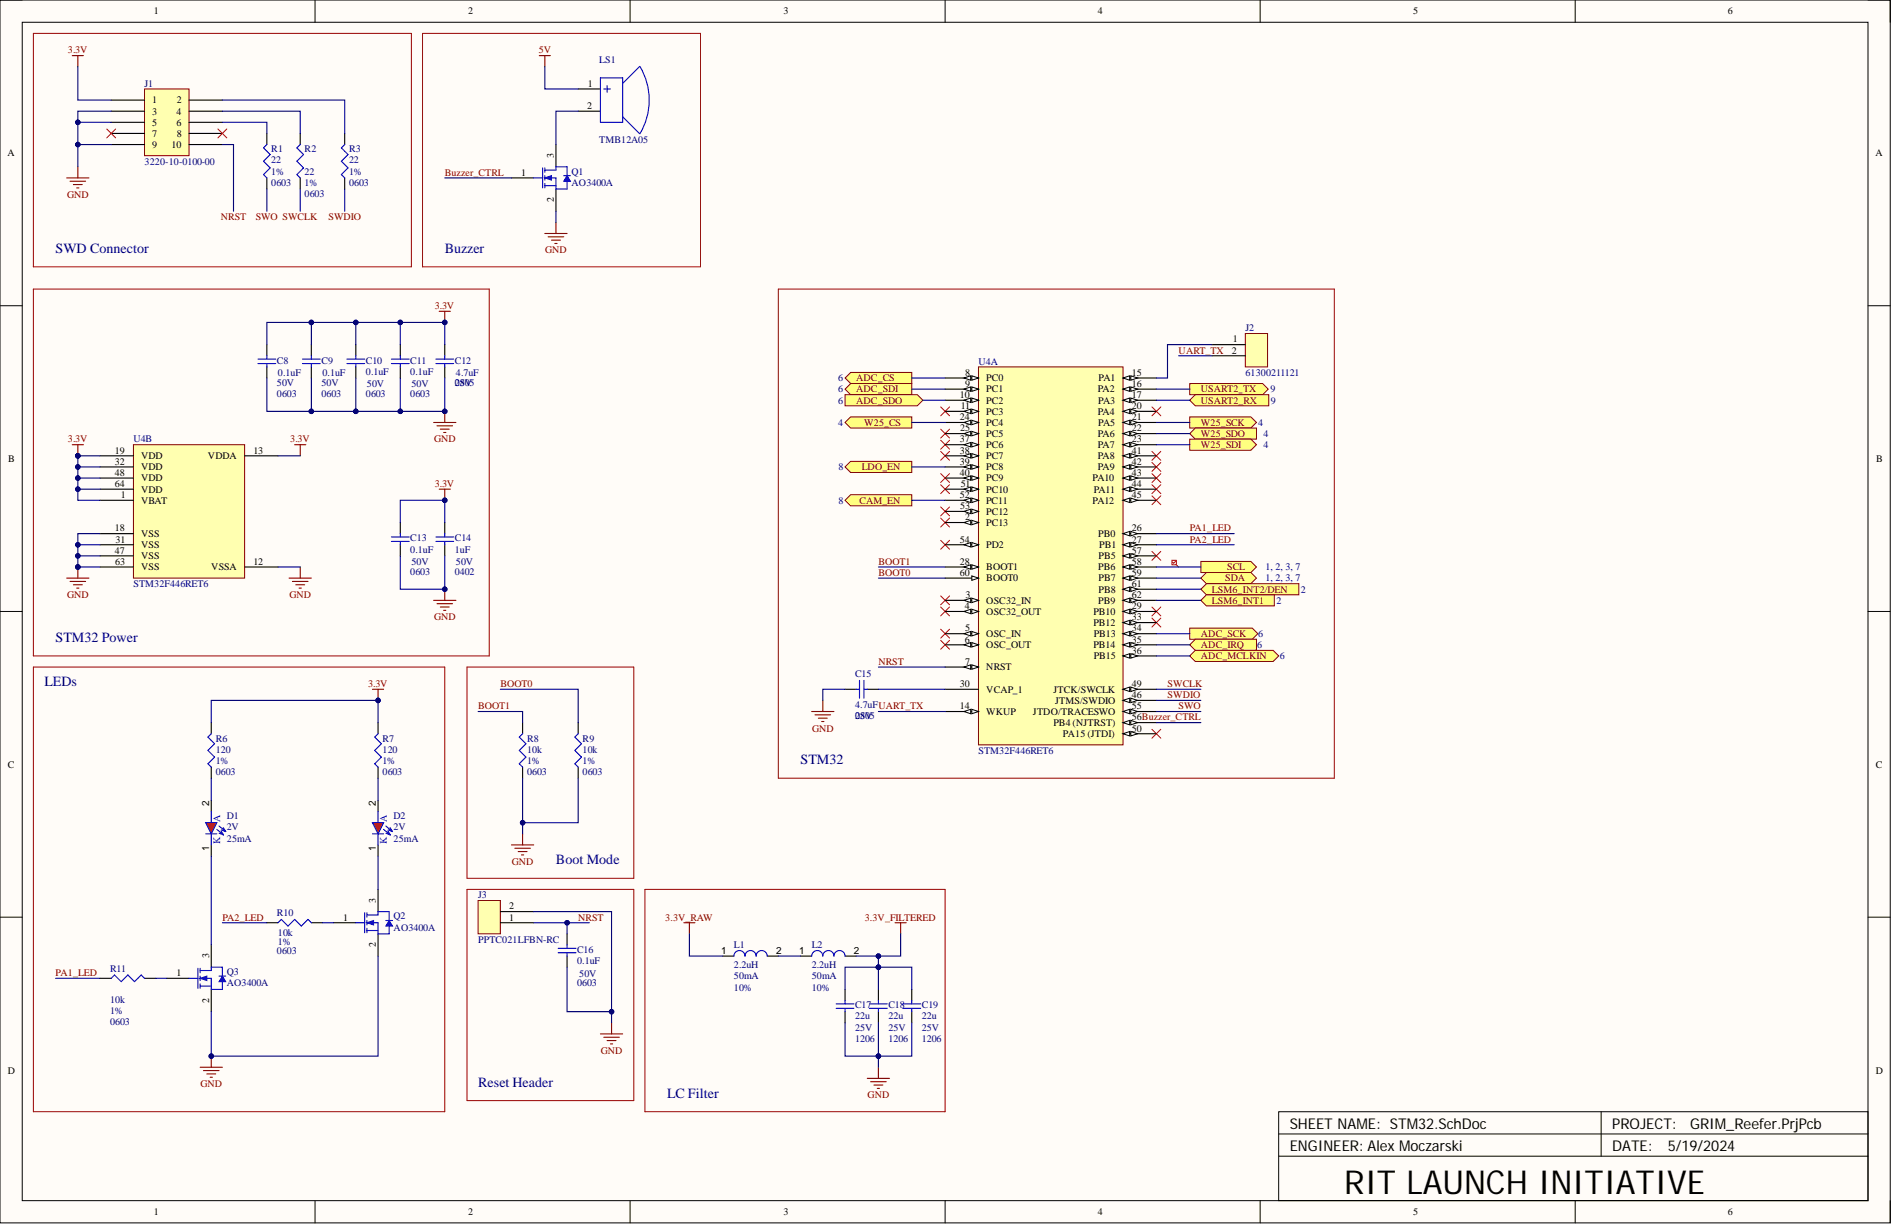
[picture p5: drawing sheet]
<svg xmlns="http://www.w3.org/2000/svg" width="431mm" height="279mm" viewBox="0 0 431 279" stroke-linecap="round" stroke-linejoin="round" font-family="sans-serif">
<defs><g id="words">
<text font-size="7.5" x="306.2" y="271.9">RIT LAUNCH INITIATIVE</text>
<g font-size="3.4">
<text x="293.8" y="257">SHEET NAME: STM32.SchDoc</text>
<text x="367.3" y="257">PROJECT:</text>
<text x="385" y="257">GRIM_Reefer.PrjPcb</text>
<text x="293.8" y="262.1">ENGINEER: Alex Moczarski</text>
<text x="367.3" y="262.1">DATE:</text>
<text x="379.9" y="262.1">5/19/2024</text>
</g>
<g font-size="3.2" fill="#000080">
<text x="12.7" y="57.6">SWD Connector</text>
<text x="101.3" y="57.6">Buzzer</text>
<text x="12.7" y="146.2">STM32 Power</text>
<text x="10.1" y="156.3">LEDs</text>
<text x="182.4" y="174">STM32</text>
<text x="126.6" y="196.8">Boot Mode</text>
<text x="108.9" y="247.4">Reset Header</text>
<text x="152" y="249.9">LC Filter</text>
</g>
<g font-size="2.3">
<text x="35" y="3.3">1</text>
<text x="106.6" y="3.3">2</text>
<text x="178.5" y="3.3">3</text>
<text x="250.1" y="3.3">4</text>
<text x="321.9" y="3.3">5</text>
<text x="393.6" y="3.3">6</text>
<text x="34.7" y="23.5">1</text>
<text x="40.3" y="23.5">2</text>
<text x="133.9" y="19.8">1</text>
<text x="34.7" y="26.1">3</text>
<text x="34.7" y="28.6">5</text>
<text x="40.2" y="26.1">4</text>
<text x="40.2" y="28.6">6</text>
<text x="133.7" y="24.8">2</text>
<text x="1.7" y="35.6">A</text>
<text x="34.7" y="31.1">7</text>
<text x="34.7" y="33.7">9</text>
<text x="39.1" y="33.7">10</text>
<text x="40.3" y="31.1">8</text>
<text x="126.1" y="36" transform="rotate(-90 126.1 36)">3</text>
<text x="427.2" y="35.6">A</text>
<text x="118.7" y="40">1</text>
<text x="126.1" y="46.1" transform="rotate(-90 126.1 46.1)">2</text>
<text x="280.8" y="78">1</text>
<text x="280.6" y="80.5">2</text>
<text x="219.9" y="85.6">8</text>
<text x="219.9" y="88.1">9</text>
<text x="224.7" y="86.8">PC0</text>
<text x="224.7" y="89.4">PC1</text>
<text x="250.1" y="89.4">PA2</text>
<text x="250.2" y="86.8">PA1</text>
<text x="257.8" y="85.6">15</text>
<text x="257.8" y="88.1">16</text>
<text x="218.7" y="90.6">10</text>
<text x="218.7" y="95.7">24</text>
<text x="218.8" y="93.2">11</text>
<text x="224.7" y="91.9">PC2</text>
<text x="224.7" y="94.4">PC3</text>
<text x="250.1" y="94.4">PA4</text>
<text x="250.2" y="91.9">PA3</text>
<text x="257.8" y="90.6">17</text>
<text x="257.8" y="93.2">20</text>
<text x="257.8" y="95.7">21</text>
<text x="218.7" y="100.8">37</text>
<text x="218.8" y="98.2">25</text>
<text x="224.7" y="97">PC4</text>
<text x="224.7" y="99.5">PC5</text>
<text x="250.1" y="99.5">PA6</text>
<text x="250.2" y="97">PA5</text>
<text x="257.8" y="98.2">22</text>
<text x="257.8" y="100.8">23</text>
<text x="1.9" y="105.2">B</text>
<text x="26.2" y="103.3">19</text>
<text x="26.2" y="105.8">32</text>
<text x="32.2" y="104.6">VDD</text>
<text x="32.2" y="107.1">VDD</text>
<text x="47.4" y="104.6">VDDA</text>
<text x="57.7" y="103.3">13</text>
<text x="218.7" y="103.3">38</text>
<text x="218.7" y="105.8">39</text>
<text x="224.7" y="102">PC6</text>
<text x="224.7" y="104.6">PC7</text>
<text x="224.7" y="107.1">PC8</text>
<text x="250.1" y="102">PA7</text>
<text x="250.1" y="104.6">PA8</text>
<text x="250.1" y="107.1">PA9</text>
<text x="257.8" y="103.3">41</text>
<text x="257.8" y="105.8">42</text>
<text x="427.4" y="105.2">B</text>
<text x="26.2" y="108.4">48</text>
<text x="26.2" y="110.9">64</text>
<text x="27.5" y="113.4">1</text>
<text x="32.2" y="109.6">VDD</text>
<text x="32.2" y="112.1">VDD</text>
<text x="218.7" y="108.4">40</text>
<text x="218.7" y="113.4">52</text>
<text x="218.8" y="110.9">51</text>
<text x="224.7" y="109.6">PC9</text>
<text x="224.7" y="112.1">PC10</text>
<text x="248.9" y="109.6">PA10</text>
<text x="249.2" y="112.1">PA11</text>
<text x="257.8" y="108.4">43</text>
<text x="257.8" y="110.9">44</text>
<text x="257.8" y="113.4">45</text>
<text x="32.2" y="114.7">VBAT</text>
<text x="218.8" y="115.9">53</text>
<text x="219.9" y="118.5">2</text>
<text x="224.7" y="119.7">PC13</text>
<text x="224.7" y="114.7">PC11</text>
<text x="224.7" y="117.2">PC12</text>
<text x="248.9" y="114.7">PA12</text>
<text x="26.2" y="121">18</text>
<text x="26.3" y="123.5">31</text>
<text x="32.2" y="124.8">VSS</text>
<text x="32.2" y="122.3">VSS</text>
<text x="218.7" y="123.5">54</text>
<text x="224.7" y="124.8">PD2</text>
<text x="250.2" y="122.3">PB0</text>
<text x="250.4" y="124.8">PB1</text>
<text x="257.8" y="121">26</text>
<text x="257.8" y="123.5">27</text>
<text x="26.2" y="126.1">47</text>
<text x="26.3" y="128.6">63</text>
<text x="32.2" y="127.3">VSS</text>
<text x="32.2" y="129.9">VSS</text>
<text x="48.1" y="129.9">VSSA</text>
<text x="57.7" y="128.6">12</text>
<text x="218.7" y="128.6">28</text>
<text x="218.7" y="131.1">60</text>
<text x="224.7" y="129.9">BOOT1</text>
<text x="250.2" y="129.9">PB6</text>
<text x="250.2" y="127.3">PB5</text>
<text x="257.8" y="126.1">57</text>
<text x="257.8" y="128.6">58</text>
<text x="257.8" y="131.1">59</text>
<text x="219.9" y="136.2">3</text>
<text x="224.7" y="137.5">OSC32_IN</text>
<text x="224.7" y="132.4">BOOT0</text>
<text x="250.2" y="137.5">PB9</text>
<text x="250.2" y="132.4">PB7</text>
<text x="250.2" y="134.9">PB8</text>
<text x="257.8" y="133.7">61</text>
<text x="257.8" y="136.2">62</text>
<text x="219.8" y="138.7">4</text>
<text x="219.9" y="143.8">5</text>
<text x="224.7" y="140">OSC32_OUT</text>
<text x="249.1" y="140">PB10</text>
<text x="249.1" y="142.5">PB12</text>
<text x="257.8" y="138.7">29</text>
<text x="257.8" y="141.3">33</text>
<text x="257.8" y="143.8">34</text>
<text x="219.8" y="146.3">6</text>
<text x="224.7" y="145.1">OSC_IN</text>
<text x="224.7" y="147.6">OSC_OUT</text>
<text x="249.1" y="147.6">PB14</text>
<text x="249.2" y="145.1">PB13</text>
<text x="257.8" y="146.3">35</text>
<text x="257.8" y="148.9">36</text>
<text x="219.9" y="151.4">7</text>
<text x="224.7" y="152.7">NRST</text>
<text x="249.2" y="150.1">PB15</text>
<text x="218.7" y="161.5">14</text>
<text x="218.7" y="156.5">30</text>
<text x="224.7" y="157.7">VCAP_1</text>
<text x="239.9" y="157.7">JTCK/SWCLK</text>
<text x="240.4" y="160.2">JTMS/SWDIO</text>
<text x="257.8" y="159">46</text>
<text x="257.8" y="156.5">49</text>
<text x="257.8" y="161.5">55</text>
<text x="224.7" y="162.8">WKUP</text>
<text x="235.3" y="162.8">JTDO/TRACESWO</text>
<text x="239.9" y="165.3">PB4 (NJTRST)</text>
<text x="242.1" y="167.8">PA15 (JTDI)</text>
<text x="257.8" y="166.6">50</text>
<text x="257.8" y="164">56Buzzer_CTRL</text>
<text x="1.8" y="174.8">C</text>
<text x="427.3" y="174.8">C</text>
<text x="47.6" y="183.5" transform="rotate(-90 47.6 183.5)">2</text>
<text x="85.6" y="183.5" transform="rotate(-90 85.6 183.5)">2</text>
<text x="47.6" y="193.7" transform="rotate(-90 47.6 193.7)">1</text>
<text x="85.6" y="193.7" transform="rotate(-90 85.6 193.7)">1</text>
<text x="78.2" y="209.6">1</text>
<text x="85.6" y="205.6" transform="rotate(-90 85.6 205.6)">3</text>
<text x="116" y="209.6">1</text>
<text x="116" y="207.1">2</text>
<text x="85.6" y="215.7" transform="rotate(-90 85.6 215.7)">2</text>
<text x="47.6" y="218.2" transform="rotate(-90 47.6 218.2)">3</text>
<text x="164.3" y="217.2">1</text>
<text x="176.8" y="217.2">2</text>
<text x="182" y="217.2">1</text>
<text x="194.5" y="217.2">2</text>
<text x="40.2" y="222.3">1</text>
<text x="47.6" y="228.3" transform="rotate(-90 47.6 228.3)">2</text>
<text x="1.8" y="244.5">D</text>
<text x="427.3" y="244.5">D</text>
<text x="35" y="276.7">1</text>
<text x="106.6" y="276.7">2</text>
<text x="178.5" y="276.7">3</text>
<text x="250.1" y="276.7">4</text>
<text x="321.9" y="276.7">5</text>
<text x="393.6" y="276.7">6</text>
</g>
<g font-size="2.3" fill="#800000">
<text x="15.5" y="12.2">3.3V</text>
<text x="122.8" y="12.2">5V</text>
<text x="101.3" y="40">Buzzer_CTRL</text>
<text x="15.3" y="45.1">GND</text>
<text x="50.3" y="50.1">NRST</text>
<text x="58.3" y="50.1">SWO SWCLK</text>
<text x="74.8" y="50.1">SWDIO</text>
<text x="124.2" y="57.7">GND</text>
<text x="99" y="70.4">3.3V</text>
<text x="268.5" y="80.5">UART_TX</text>
<text x="195" y="86.8">ADC_CS</text>
<text x="195" y="89.4">ADC_SDI</text>
<text x="273.6" y="89.4">USART2_TX</text>
<text x="195" y="91.9">ADC_SDO</text>
<text x="273.6" y="91.9">USART2_RX</text>
<text x="15.5" y="100.8">3.3V</text>
<text x="66.1" y="100.8">3.3V</text>
<text x="98.9" y="100.8">GND</text>
<text x="196.9" y="97">W25_CS</text>
<text x="273.6" y="97">W25_SCK</text>
<text x="273.6" y="99.5">W25_SDO</text>
<text x="196.3" y="107.1">LDO_EN</text>
<text x="273.6" y="102">W25_SDI</text>
<text x="99" y="110.9">3.3V</text>
<text x="195.8" y="114.7">CAM_EN</text>
<text x="271" y="121">PA1_LED</text>
<text x="271" y="123.5">PA2_LED</text>
<text x="200.1" y="128.6">BOOT1</text>
<text x="200.1" y="131.1">BOOT0</text>
<text x="279.5" y="129.9">SCL</text>
<text x="15.3" y="136.2">GND</text>
<text x="65.9" y="136.2">GND</text>
<text x="276.1" y="134.9">LSM6_INT2/DEN</text>
<text x="276.1" y="137.5">LSM6_INT1</text>
<text x="279.1" y="132.4">SDA</text>
<text x="98.9" y="141.3">GND</text>
<text x="273.6" y="145.1">ADC_SCK</text>
<text x="273.6" y="147.6">ADC_IRQ</text>
<text x="200.1" y="151.4">NRST</text>
<text x="273.6" y="150.1">ADC_MCLKIN</text>
<text x="83.8" y="156.5">3.3V</text>
<text x="108.9" y="161.5">BOOT1</text>
<text x="114" y="156.5">BOOT0</text>
<text x="266" y="156.5">SWCLK</text>
<text x="266" y="159">SWDIO</text>
<text x="268.5" y="161.5">SWO</text>
<text x="185" y="166.6">GND</text>
<text x="116.6" y="197">GND</text>
<text x="50.7" y="209.6">PA2_LED</text>
<text x="131.7" y="209.6">NRST</text>
<text x="151.6" y="209.6">3.3V_RAW</text>
<text x="197" y="209.6">3.3V_FILTERED</text>
<text x="12.7" y="222.3">PA1_LED</text>
<text x="136.9" y="240">GND</text>
<text x="45.7" y="247.6">GND</text>
<text x="197.6" y="250.1">GND</text>
</g>
<g font-size="2.3" fill="#000080">
<text x="136.5" y="14.4">LS1</text>
<text x="32.9" y="19.8">J1</text>
<text x="61.8" y="34.7">R1</text>
<text x="69.4" y="34.7">R2</text>
<text x="79.5" y="34.7">R3</text>
<text x="136.5" y="32.7">TMB12A05</text>
<text x="32.9" y="37.5">3220-10-0100-00</text>
<text x="61.8" y="37.2">22</text>
<text x="61.8" y="39.8">1%</text>
<text x="69.4" y="39.8">22</text>
<text x="79.5" y="37.2">22</text>
<text x="79.5" y="39.8">1%</text>
<text x="130.2" y="39.8">Q1</text>
<text x="61.8" y="42.3">0603</text>
<text x="69.4" y="42.3">1%</text>
<text x="69.4" y="44.8">0603</text>
<text x="79.5" y="42.3">0603</text>
<text x="130.2" y="42.3">AO3400A</text>
<text x="283.7" y="75.4">J2</text>
<text x="63.1" y="82.8">C8</text>
<text x="73.2" y="82.8">C9</text>
<text x="83.3" y="82.8">C10</text>
<text x="93.5" y="82.8">C11</text>
<text x="103.6" y="82.8">C12</text>
<text x="222.9" y="83">U4A</text>
<text x="63.1" y="87.8">50V</text>
<text x="63.3" y="85.6">0.1uF</text>
<text x="73.2" y="87.8">50V</text>
<text x="73.5" y="85.6">0.1uF</text>
<text x="83.3" y="85.3">0.1uF</text>
<text x="83.6" y="88.1">50V</text>
<text x="93.5" y="85.3">0.1uF</text>
<text x="93.7" y="88.1">50V</text>
<text x="103.6" y="87.8">25V</text>
<text x="103.6" y="87.8">0805</text>
<text x="103.8" y="85.6">4.7uF</text>
<text x="190.9" y="86.8">6</text>
<text x="190.9" y="89.4">6</text>
<text x="283.7" y="85.6">61300211121</text>
<text x="289.4" y="89.4">9</text>
<text x="63.1" y="90.4">0603</text>
<text x="73.2" y="90.4">0603</text>
<text x="83.3" y="90.4">0603</text>
<text x="93.5" y="90.4">0603</text>
<text x="190.9" y="91.9">6</text>
<text x="289.5" y="91.9">9</text>
<text x="30.4" y="100.8">U4B</text>
<text x="190.9" y="97">4</text>
<text x="286.6" y="97">4</text>
<text x="287.8" y="99.5">4</text>
<text x="191" y="107.1">8</text>
<text x="287.8" y="102">4</text>
<text x="191" y="114.7">8</text>
<text x="93.5" y="125.8">0.1uF</text>
<text x="93.5" y="123.3">C13</text>
<text x="103.6" y="125.8">1uF</text>
<text x="103.6" y="123.3">C14</text>
<text x="93.5" y="130.9">0603</text>
<text x="93.7" y="128.6">50V</text>
<text x="103.6" y="130.9">0402</text>
<text x="103.8" y="128.6">50V</text>
<text x="288.2" y="129.9">1, 2, 3, 7</text>
<text x="30.4" y="133.7">STM32F446RET6</text>
<text x="288.2" y="132.4">1, 2, 3, 7</text>
<text x="290.8" y="137.5">2</text>
<text x="296.3" y="134.9">2</text>
<text x="286.4" y="147.6">6</text>
<text x="286.6" y="145.1">6</text>
<text x="194.8" y="154.2">C15</text>
<text x="291.5" y="150.1">6</text>
<text x="194.8" y="161.3">4.7uFUART_TX</text>
<text x="194.8" y="163.8">25V</text>
<text x="194.8" y="163.8">0805</text>
<text x="49.1" y="171.4">120</text>
<text x="49.1" y="173.9">1%</text>
<text x="49.1" y="168.9">R6</text>
<text x="87.1" y="171.4">120</text>
<text x="87.1" y="173.9">1%</text>
<text x="87.1" y="168.9">R7</text>
<text x="120.1" y="171.4">10k</text>
<text x="120.1" y="173.9">1%</text>
<text x="120.1" y="168.9">R8</text>
<text x="132.7" y="171.4">10k</text>
<text x="132.7" y="173.9">1%</text>
<text x="132.7" y="168.9">R9</text>
<text x="222.9" y="171.6">STM32F446RET6</text>
<text x="49.1" y="176.4">0603</text>
<text x="87.1" y="176.4">0603</text>
<text x="120.1" y="176.4">0603</text>
<text x="132.7" y="176.4">0603</text>
<text x="51.7" y="189.1">2V</text>
<text x="51.7" y="191.6">25mA</text>
<text x="51.7" y="186.6">D1</text>
<text x="89.7" y="189.1">2V</text>
<text x="89.7" y="191.6">25mA</text>
<text x="89.7" y="186.6">D2</text>
<text x="63.1" y="208.6">R10</text>
<text x="89.7" y="209.4">Q2</text>
<text x="108.9" y="204.5">J3</text>
<text x="63.3" y="213.2">10k</text>
<text x="63.3" y="215.2">1%</text>
<text x="89.7" y="211.9">AO3400A</text>
<text x="108.9" y="214.7">PPTC021LFBN-RC</text>
<text x="167.2" y="215.9">L1</text>
<text x="184.9" y="215.9">L2</text>
<text x="25.1" y="221.3">R11</text>
<text x="63.1" y="217.2">0603</text>
<text x="131.5" y="219.5">0.1uF</text>
<text x="131.5" y="217">C16</text>
<text x="167.2" y="220.5">2.2uH</text>
<text x="184.9" y="220.5">2.2uH</text>
<text x="51.7" y="222">Q3</text>
<text x="51.7" y="224.5">AO3400A</text>
<text x="131.5" y="224.5">0603</text>
<text x="132" y="222.5">50V</text>
<text x="167.2" y="223">50mA</text>
<text x="167.2" y="225.6">10%</text>
<text x="184.9" y="223">50mA</text>
<text x="184.9" y="225.6">10%</text>
<text x="25.1" y="228.3">10k</text>
<text x="25.1" y="230.9">1%</text>
<text x="25.1" y="233.4">0603</text>
<text x="194.8" y="232.1">22u</text>
<text x="194.8" y="229.6">C17</text>
<text x="202.4" y="232.1">22u</text>
<text x="202.4" y="229.6">C18</text>
<text x="210" y="232.1">22u</text>
<text x="210" y="229.6">C19</text>
<text x="194.8" y="234.7">25V</text>
<text x="194.8" y="237.2">1206</text>
<text x="202.4" y="234.7">25V</text>
<text x="202.4" y="237.2">1206</text>
<text x="210" y="234.7">25V</text>
<text x="210" y="237.2">1206</text>
</g>
<g font-size="2.3" fill="#00f">
<text x="50.2" y="187.1" transform="rotate(-90 50.2 187.1)">A</text>
<text x="88.1" y="187.1" transform="rotate(-90 88.1 187.1)">A</text>
<text x="50.2" y="192.1" transform="rotate(-90 50.2 192.1)">K</text>
<text x="88.1" y="192.1" transform="rotate(-90 88.1 192.1)">K</text>
</g>
</g></defs>
<path d="M0 0h430.6v278.5h-430.6z" fill-rule="evenodd" fill="#fffcf8"/>
<path d="M0 0h430.6v278.5h-430.6z" fill="none" stroke="#000" stroke-width=".23"/>
<path d="M5.1 5.1h420.4v268.3h-420.4z" fill-rule="evenodd" fill="#fffcf8"/>
<g fill="none" stroke="#000" stroke-width=".23">
<path d="M0 0h5.1M5.1 5.1h420.4v268.3h-420.4zM71.8 0v5.1M143.5 0v5.1M215.3 0v5.1M287.1 0v5.1M358.8 0v5.1M425.5 0h5.1v5.1M0 69.6h5.1M425.5 69.6h5.1M0 139.2h5.1M425.5 139.2h5.1"/>
<path d="M0 208.9h5.1M425.5 208.9h5.1M291.3 253.2h134.2v20.2h-134.2zM291.3 258.2h134.2M364.7 253.2v10.1M71.8 273.4v5.1M143.5 273.4v5.1M215.3 273.4v5.1M287.1 273.4v5.1M291.3 263.3h134.2M358.8 273.4v5.1M430.6 273.4v5.1"/>
</g>
<path d="M32.9 20.3h10.2v15.1h-10.2z" fill-rule="evenodd" fill="#ffffb0"/>
<path d="M32.9 20.3h10.2v15.1h-10.2z" fill="none" stroke="#800000" stroke-width=".23"/>
<g fill="none" stroke="#000" stroke-width=".25">
<path d="M25.3 22.8h7.6M25.3 25.3h7.6M25.3 27.9h7.6M25.3 30.4h7.6M25.3 32.9h7.6M43.1 22.8h7.6M43.1 25.3h7.6M43.1 27.9h7.6M43.1 30.4h7.6M43.1 32.9h7.6M60.8 30.4v2.5M68.4 30.4v2.5"/>
<path d="M78.5 30.4v2.5M60.8 40.5v2.5M68.4 40.5v2.5M78.5 40.5v2.5M60.8 78.5v2.5M70.9 78.5v2.5M81.1 78.5v2.5M91.2 78.5v2.5M101.3 78.5v2.5M60.8 83.5v2.6M70.9 83.5v2.6M81.1 83.5v2.6"/>
<path d="M91.2 83.5v2.6M101.3 83.5v2.6"/>
</g>
<path d="M16.5 12.7h2.5M17.7 12.7v2.5M17.7 38v2.5M15.2 40.5h5.1M16 41.3h3.5M16.7 42h2M17.5 42.8h.5M98.8 96.2h5M99.5 97h3.6M100.3 97.7h2M101.1 98.5h.5M101.3 93.7v2.5" fill="none" stroke="#800000" stroke-width=".25"/>
<path d="M24.3 29.4l2 2M26.3 29.4l-2 2M49.6 29.4l2.1 2M51.7 29.4l-2.1 2" fill="none" stroke="#f00" stroke-width=".23"/>
<g fill="none" stroke="#00f" stroke-width=".25">
<path d="M60.8 32.9l-.8 .8 1.5 1.5-1.5 1.5 1.5 1.5-1.5 1.6 .8 .7M68.4 32.9l-.8 .8 1.5 1.5-1.5 1.5 1.5 1.5-1.5 1.6 .8 .7M78.5 32.9l-.7 .8 1.5 1.5-1.5 1.5 1.5 1.5-1.5 1.6 .7 .7M58.8 81.8h4M58.8 82.8h4M60.8 81v.8M60.8 82.8v.7M68.9 81.8h4M68.9 82.8h4M70.9 81v.8M70.9 82.8v.7M79 81.8h4.1"/>
<path d="M79 82.8h4.1M81.1 81v.8M81.1 82.8v.7M89.2 81.8h4M89.2 82.8h4M91.2 81v.8M91.2 82.8v.7M99.3 81.8h4M99.3 82.8h4M101.3 81v.8M101.3 82.8v.7"/>
</g>
<path d="M7.6 7.6h86.1v53.2h-86.1z" fill="none" stroke="#980000" stroke-width=".23"/>
<circle cx="101.3" cy="93.7" r=".51" fill="#000080"/>
<circle cx="101.3" cy="93.7" r=".51" fill="none" stroke="#000080" stroke-width=".23"/>
<path d="M100 70.9h2.6M101.3 70.9v2.5" fill="none" stroke="#800000" stroke-width=".25"/>
<circle cx="101.3" cy="73.4" r=".51" fill="#000080"/>
<circle cx="101.3" cy="73.4" r=".51" fill="none" stroke="#000080" stroke-width=".23"/>
<path d="M91.2 119v2.5M101.3 119v2.5M91.2 124v2.6M101.3 124v2.6" fill="none" stroke="#000" stroke-width=".25"/>
<path d="M89.2 122.3h4M89.2 123.3h4M91.2 121.5v.8M91.2 123.3v.7M99.3 122.3h4M99.3 123.3h4M101.3 121.5v.8M101.3 123.3v.7" fill="none" stroke="#00f" stroke-width=".25"/>
<path d="M100 111.4h2.6M101.3 111.4v2.5" fill="none" stroke="#800000" stroke-width=".25"/>
<circle cx="101.3" cy="113.9" r=".51" fill="#000080"/>
<circle cx="101.3" cy="113.9" r=".51" fill="none" stroke="#000080" stroke-width=".23"/>
<path d="M98.8 136.7h5M99.5 137.5h3.6M100.3 138.2h2M101.1 139h.5M101.3 134.2v2.5" fill="none" stroke="#800000" stroke-width=".25"/>
<circle cx="101.3" cy="134.2" r=".51" fill="#000080"/>
<circle cx="101.3" cy="134.2" r=".51" fill="none" stroke="#000080" stroke-width=".23"/>
<path d="M7.6 65.8h103.8v83.6h-103.8z" fill="none" stroke="#980000" stroke-width=".23"/>
<path d="M48.1 182.3v2.5M48.1 192.4v2.5" fill="none" stroke="#000" stroke-width=".25"/>
<path d="M46.9 187.3h2.5l-1.3 2.6z" fill="#f00"/>
<path d="M46.9 187.3h2.5l-1.3 2.6zM46.9 189.9h2.5M48.1 184.8v2.5M48.1 189.9v2.5M49.4 188.9l1.5 1.2M49.9 188.1l1.5 1.3M49.9 189.7l1 .4M50.4 189.2l.5 .9M50.4 189l1 .4M50.9 188.5l.5 .9" fill="none" stroke="#00f" stroke-width=".25"/>
<path d="M86.1 182.3v2.5M86.1 192.4v2.5" fill="none" stroke="#000" stroke-width=".25"/>
<path d="M84.9 187.3h2.5l-1.3 2.6z" fill="#f00"/>
<g fill="none" stroke="#00f" stroke-width=".25">
<path d="M48.1 167.1l-.7 .7 1.5 1.6-1.5 1.5 1.5 1.5-1.5 1.5 .7 .8M86.1 167.1l-.7 .7 1.5 1.6-1.5 1.5 1.5 1.5-1.5 1.5 .7 .8M84.9 187.3h2.5l-1.3 2.6zM84.9 189.9h2.5M86.1 184.8v2.5M86.1 189.9v2.5M87.4 188.9l1.5 1.2M87.9 188.1l1.5 1.3M87.9 189.7l1 .4M88.3 189.2l.6 .9M88.4 189l1 .4M88.9 188.5l.5 .9"/>
<path d="M63.3 210.1l.8-.7 1.5 1.5 1.5-1.5 1.5 1.5 1.6-1.5 .7 .7M81.1 210.1h2M83.1 207.8v4.6M83.6 210.1h2.5v2.5M83.6 208.3h2.5M83.6 211.9h2.5M83.6 207.8v1.1M83.6 209.6v1M83.6 211.4v1M25.3 222.8l.8-.8 1.5 1.5 1.5-1.5 1.5 1.5 1.6-1.5 .7 .8"/>
</g>
<path d="M48.1 164.6v2.5M48.1 174.7v2.5M86.1 164.6v2.5M86.1 174.7v2.5M60.8 210.1h2.5M70.9 210.1h2.6M76 210.1h5.1M86.1 202.5v5.1M86.1 212.6v5.1M22.8 222.8h2.5M32.9 222.8h2.6" fill="none" stroke="#000" stroke-width=".25"/>
<path d="M83.6 210.1l1.5-.5v1z" fill="#00f"/>
<path d="M83.6 210.1l1.5-.5v1z" fill="none" stroke="#00f" stroke-width=".23"/>
<path d="M86.1 208.3v-.7h2.6v2M88.7 210.9v1.7h-2.6" fill="none" stroke="#00f" stroke-width=".25"/>
<path d="M88.7 209.6l.7 1.3h-1.5z" fill="#00f"/>
<path d="M88.7 209.6l.7 1.3h-1.5z" fill="none" stroke="#00f" stroke-width=".23"/>
<path d="M87.9 209.6h1.5M43.1 222.8h2M45.1 220.5v4.6M45.6 221h2.5M45.6 222.8h2.5v2.5M45.6 224.5h2.5M45.6 220.5v1M45.6 222.3v1M45.6 224v1.1" fill="none" stroke="#00f" stroke-width=".25"/>
<path d="M48.1 215.2v5M38 222.8h5.1M48.1 225.3v5.1" fill="none" stroke="#000" stroke-width=".25"/>
<path d="M45.6 222.8l1.5-.5v1z" fill="#00f"/>
<path d="M45.6 222.8l1.5-.5v1z" fill="none" stroke="#00f" stroke-width=".23"/>
<path d="M48.1 221v-.8h2.6v2.1M50.7 223.5v1.8h-2.6" fill="none" stroke="#00f" stroke-width=".25"/>
<path d="M50.7 222.3l.7 1.2h-1.5z" fill="#00f"/>
<path d="M50.7 222.3l.7 1.2h-1.5z" fill="none" stroke="#00f" stroke-width=".23"/>
<path d="M49.9 222.3h1.5" fill="none" stroke="#00f" stroke-width=".25"/>
<path d="M45.6 243h5.1M46.4 243.8h3.5M47.1 244.5h2M47.9 245.3h.5M48.1 240.5v2.5" fill="none" stroke="#800000" stroke-width=".25"/>
<circle cx="48.1" cy="240.5" r=".51" fill="#000080"/>
<circle cx="48.1" cy="240.5" r=".51" fill="none" stroke="#000080" stroke-width=".23"/>
<path d="M84.9 157h2.5M86.1 157v2.5" fill="none" stroke="#800000" stroke-width=".25"/>
<circle cx="86.1" cy="159.5" r=".51" fill="#000080"/>
<circle cx="86.1" cy="159.5" r=".51" fill="none" stroke="#000080" stroke-width=".23"/>
<path d="M7.6 151.9h93.7v101.3h-93.7zM106.4 151.9h38v48.1h-38z" fill="none" stroke="#980000" stroke-width=".23"/>
<path d="M119 164.6v2.5M119 174.7v2.5M131.7 164.6v2.5M131.7 174.7v2.5" fill="none" stroke="#000" stroke-width=".25"/>
<path d="M119 167.1l-.7 .7 1.5 1.6-1.5 1.5 1.5 1.5-1.5 1.5 .7 .8M131.7 167.1l-.7 .7 1.5 1.6-1.5 1.5 1.5 1.5-1.5 1.5 .7 .8" fill="none" stroke="#00f" stroke-width=".25"/>
<path d="M116.5 192.4h5.1M117.3 193.2h3.5M118 193.9h2.1M118.8 194.7h.5M119 189.9v2.5" fill="none" stroke="#800000" stroke-width=".25"/>
<path d="M108.9 205.1h5.1v7.5h-5.1z" fill-rule="evenodd" fill="#ffffb0"/>
<path d="M108.9 205.1h5.1v7.5h-5.1z" fill="none" stroke="#800000" stroke-width=".23"/>
<path d="M114 210.1h7.6M114 207.6h7.6M129.2 212.6v2.6M129.2 217.7v2.5" fill="none" stroke="#000" stroke-width=".25"/>
<path d="M127.2 215.9h4M127.2 217h4M129.2 215.2v.7M129.2 217v.7" fill="none" stroke="#00f" stroke-width=".25"/>
<path d="M136.8 235.4h5M137.5 236.2h3.6M138.3 236.9h2M139.1 237.7h.5M139.3 232.9v2.5" fill="none" stroke="#800000" stroke-width=".25"/>
<path d="M106.4 202.5h38v48.1h-38z" fill="none" stroke="#980000" stroke-width=".23"/>
<path d="M283.7 76h5v7.5h-5z" fill-rule="evenodd" fill="#ffffb0"/>
<path d="M283.7 76h5v7.5h-5z" fill="none" stroke="#800000" stroke-width=".23"/>
<path d="M276.1 78.5h7.6M276.1 81h7.6M192.5 157h2.5M197.6 157h2.5" fill="none" stroke="#000" stroke-width=".25"/>
<path d="M214.3 138.2l2 2M214.3 135.7l2 2M216.3 138.2l-2 2M216.3 135.7l-2 2M214.3 145.8l2 2M214.3 143.3l2 2M216.3 145.8l-2 2M216.3 143.3l-2 2M262.4 166.1l2 2M264.4 166.1l-2 2" fill="none" stroke="#f00" stroke-width=".23"/>
<path d="M195 157h.8M195.8 154.9v4.1M196.8 154.9v4.1M196.8 157h.8" fill="none" stroke="#00f" stroke-width=".25"/>
<path d="M16.5 101.3h2.5M17.7 101.3v2.5M187.4 159.5v2.5M184.9 162h5.1M185.7 162.8h3.5M186.4 163.5h2M187.2 164.3h.5" fill="none" stroke="#800000" stroke-width=".25"/>
<circle cx="17.7" cy="103.8" r=".51" fill="#000080"/>
<circle cx="17.7" cy="103.8" r=".51" fill="none" stroke="#000080" stroke-width=".23"/>
<path d="M67.1 101.3h2.6M68.4 101.3v2.5M15.2 131.6h5.1M16 132.4h3.5M16.7 133.2h2M17.5 133.9h.5M17.7 129.1v2.5M65.9 131.6h5M66.6 132.4h3.6M67.4 133.2h2M68.1 133.9h.5M68.4 129.1v2.5" fill="none" stroke="#800000" stroke-width=".25"/>
<circle cx="17.7" cy="129.1" r=".51" fill="#000080"/>
<circle cx="17.7" cy="129.1" r=".51" fill="none" stroke="#000080" stroke-width=".23"/>
<path d="M126.6 32.9v5.1M131.7 25.3h5.1M131.7 20.3h5.1M116.5 40.5h5.1M126.6 43v5.1" fill="none" stroke="#000" stroke-width=".25"/>
<g fill="none" stroke="#00f" stroke-width=".25">
<path d="M136.8 17.7h5v10.2h-5zM138.3 19.5v1.5M145.6 15.2l-3.8 3.8M145.8 15.1a14.9 14.9 0 0 1 0 15.4M123.6 38.2v4.6M124.1 38.7h2.5M124.1 38.2v1M137.5 20.3h1.6M141.8 26.6l3.8 3.8M121.6 40.5h2M124.1 40.5h2.5v2.5M124.1 42.3h2.5"/>
<path d="M124.1 40v1M124.1 41.8v1"/>
</g>
<path d="M124.1 40.5l1.5-.5v1z" fill="#00f"/>
<path d="M124.1 40.5l1.5-.5v1z" fill="none" stroke="#00f" stroke-width=".23"/>
<path d="M126.6 38.7v-.7h2.6v2M129.2 41.3v1.7h-2.6" fill="none" stroke="#00f" stroke-width=".25"/>
<path d="M129.2 40l.7 1.3h-1.5z" fill="#00f"/>
<path d="M129.2 40l.7 1.3h-1.5z" fill="none" stroke="#00f" stroke-width=".23"/>
<path d="M128.4 40h1.5" fill="none" stroke="#00f" stroke-width=".25"/>
<path d="M122.8 12.7h2.6M124.1 12.7v2.5M124.1 53.2h5.1M124.9 53.9h3.5M125.6 54.7h2.1M126.4 55.4h.5M126.6 50.6v2.6" fill="none" stroke="#800000" stroke-width=".25"/>
<path d="M96.2 7.6h63.4v53.2h-63.4z" fill="none" stroke="#980000" stroke-width=".23"/>
<path d="M192.5 86.1l1.3-1.3h13.9v2.5h-13.9z" fill-rule="evenodd" fill="#ffff80"/>
<path d="M192.5 86.1l1.3-1.3h13.9v2.5h-13.9z" fill="none" stroke="#800000" stroke-width=".23"/>
<path d="M192.5 88.6l1.3-1.3h13.9v2.6h-13.9z" fill-rule="evenodd" fill="#ffff80"/>
<path d="M192.5 88.6l1.3-1.3h13.9v2.6h-13.9z" fill="none" stroke="#800000" stroke-width=".23"/>
<path d="M192.5 89.9h16.5l1.2 1.2-1.2 1.3h-16.5z" fill-rule="evenodd" fill="#ffff80"/>
<path d="M192.5 89.9h16.5l1.2 1.2-1.2 1.3h-16.5z" fill="none" stroke="#800000" stroke-width=".23"/>
<path d="M271 87.3h16.6l1.3 1.3-1.3 1.3h-16.6z" fill-rule="evenodd" fill="#ffff80"/>
<path d="M271 87.3h16.6l1.3 1.3-1.3 1.3h-16.6z" fill="none" stroke="#800000" stroke-width=".23"/>
<path d="M271 91.1l1.3-1.2h16.7v2.5h-16.7z" fill-rule="evenodd" fill="#ffff80"/>
<path d="M271 91.1l1.3-1.2h16.7v2.5h-16.7z" fill="none" stroke="#800000" stroke-width=".23"/>
<path d="M271 94.9h13.9l1.3 1.3-1.3 1.3h-13.9z" fill-rule="evenodd" fill="#ffff80"/>
<path d="M271 94.9h13.9l1.3 1.3-1.3 1.3h-13.9z" fill="none" stroke="#800000" stroke-width=".23"/>
<path d="M271 98.7l1.3-1.2h13.9v2.5h-13.9z" fill-rule="evenodd" fill="#ffff80"/>
<path d="M271 98.7l1.3-1.2h13.9v2.5h-13.9z" fill="none" stroke="#800000" stroke-width=".23"/>
<path d="M271 100h13.9l1.3 1.3-1.3 1.2h-13.9z" fill-rule="evenodd" fill="#ffff80"/>
<path d="M271 100h13.9l1.3 1.3-1.3 1.2h-13.9z" fill="none" stroke="#800000" stroke-width=".23"/>
<path d="M271 143h14.3l1.2 1.3-1.2 1.3h-14.3z" fill-rule="evenodd" fill="#ffff80"/>
<path d="M271 143h14.3l1.2 1.3-1.2 1.3h-14.3z" fill="none" stroke="#800000" stroke-width=".23"/>
<path d="M271 146.8l1.3-1.2h13.9v2.5h-13.9z" fill-rule="evenodd" fill="#ffff80"/>
<path d="M271 146.8l1.3-1.2h13.9v2.5h-13.9z" fill="none" stroke="#800000" stroke-width=".23"/>
<path d="M271 149.4l1.3-1.3h17.7l1.3 1.3-1.3 1.2h-17.7z" fill-rule="evenodd" fill="#ffff80"/>
<path d="M271 149.4l1.3-1.3h17.7l1.3 1.3-1.3 1.2h-17.7z" fill="none" stroke="#800000" stroke-width=".23"/>
<path d="M192.5 106.3l1.3-1.2h13.9v2.5h-13.9z" fill-rule="evenodd" fill="#ffff80"/>
<path d="M192.5 106.3l1.3-1.2h13.9v2.5h-13.9z" fill="none" stroke="#800000" stroke-width=".23"/>
<path d="M192.5 113.9l1.3-1.2h13.9v2.5h-13.9z" fill-rule="evenodd" fill="#ffff80"/>
<path d="M192.5 113.9l1.3-1.2h13.9v2.5h-13.9z" fill="none" stroke="#800000" stroke-width=".23"/>
<path d="M273.6 127.8h11.3l1.3 1.3-1.3 1.3h-11.3z" fill-rule="evenodd" fill="#ffff80"/>
<path d="M273.6 127.8h11.3l1.3 1.3-1.3 1.3h-11.3z" fill="none" stroke="#800000" stroke-width=".23"/>
<path d="M273.6 131.6l1.2-1.2h10.1l1.3 1.2-1.3 1.3h-10.1z" fill-rule="evenodd" fill="#ffff80"/>
<path d="M273.6 131.6l1.2-1.2h10.1l1.3 1.2-1.3 1.3h-10.1z" fill="none" stroke="#800000" stroke-width=".23"/>
<path d="M273.6 134.2l1.2-1.3h21.1v2.5h-21.1z" fill-rule="evenodd" fill="#ffff80"/>
<path d="M273.6 134.2l1.2-1.3h21.1v2.5h-21.1z" fill="none" stroke="#800000" stroke-width=".23"/>
<path d="M273.6 136.7l1.2-1.3h15.5v2.6h-15.5z" fill-rule="evenodd" fill="#ffff80"/>
<path d="M273.6 136.7l1.2-1.3h15.5v2.6h-15.5z" fill="none" stroke="#800000" stroke-width=".23"/>
<path d="M192.5 96.2l1.3-1.3h13.9v2.6h-13.9z" fill-rule="evenodd" fill="#ffff80"/>
<path d="M192.5 96.2l1.3-1.3h13.9v2.6h-13.9z" fill="none" stroke="#800000" stroke-width=".23"/>
<g fill="none" stroke="#f00" stroke-width=".23">
<path d="M214.3 92.7l2 2M214.3 97.7l2 2M216.3 92.7l-2 2M216.3 97.7l-2 2M262.4 92.7l2 2M264.4 92.7l-2 2M214.3 100.3l2 2M214.3 102.8l2 2M214.3 107.8l2 2.1M214.3 110.4l2 2M214.3 115.4l2 2.1M214.3 118l2 2"/>
<path d="M216.3 100.3l-2 2M216.3 102.8l-2 2M216.3 107.8l-2 2.1M216.3 110.4l-2 2M216.3 115.4l-2 2.1M216.3 118l-2 2M262.4 102.8l2 2M262.4 105.3l2 2M262.4 107.8l2 2.1M262.4 110.4l2 2M262.4 112.9l2 2M264.4 102.8l-2 2"/>
<path d="M264.4 105.3l-2 2M264.4 107.8l-2 2.1M264.4 110.4l-2 2M264.4 112.9l-2 2M214.3 123l2 2.1M216.3 123l-2 2.1M262.4 138.2l2 2M262.4 125.6l2 2M264.4 138.2l-2 2M264.4 125.6l-2 2M267 127.6h1v1h-1zM267.9 127.8l-.6 .5-.2-.3"/>
<path d="M268 128.6l.5 .5M262.4 140.8l2 2M264.4 140.8l-2 2"/>
</g>
<path d="M177.3 65.8h126.6v111.4h-126.6zM146.9 202.5h68.4v50.7h-68.4z" fill="none" stroke="#980000" stroke-width=".23"/>
<path d="M164.6 217.7h2.6M174.8 217.7h2.5M182.4 217.7h2.5M192.5 217.7h2.5M192.5 225.3v2.5M192.5 230.4v2.5M200.1 225.3v2.5M200.1 230.4v2.5M207.7 225.3v2.5M207.7 230.4v2.5" fill="none" stroke="#000" stroke-width=".25"/>
<g fill="none" stroke="#00f" stroke-width=".25">
<path d="M167.2 217.7a1.27 1.27 0 0 1 1.2-1.3 1.27 1.27 0 0 1 1.3 1.3 1.27 1.27 0 0 1 1.3-1.3 1.27 1.27 0 0 1 1.2 1.3 1.27 1.27 0 0 1 1.3-1.3 1.27 1.27 0 0 1 1.3 1.3M184.9 217.7a1.27 1.27 0 0 1 1.3-1.3 1.27 1.27 0 0 1 1.2 1.3 1.27 1.27 0 0 1 1.3-1.3 1.27 1.27 0 0 1 1.3 1.3 1.27 1.27 0 0 1 1.2-1.3 1.27 1.27 0 0 1 1.3 1.3M190.5 228.6h4M190.5 229.6h4M192.5 227.8v.8M192.5 229.6v.8M198.1 228.6h4M198.1 229.6h4M200.1 227.8v.8M200.1 229.6v.8M205.7 228.6h4M205.7 229.6h4"/>
<path d="M207.7 227.8v.8M207.7 229.6v.8"/>
</g>
<path d="M155.8 210.1h2.5M157 210.1v2.5M203.9 210.1h2.5M205.2 210.1v2.5M197.6 245.6h5M198.3 246.3h3.6M199.1 247.1h2M199.8 247.8h.6M200.1 243v2.6" fill="none" stroke="#800000" stroke-width=".25"/>
<path d="M222.9 83.5h32.9v86.1h-32.9z" fill-rule="evenodd" fill="#ffffb0"/>
<path d="M222.9 83.5h32.9v86.1h-32.9z" fill="none" stroke="#800000" stroke-width=".23"/>
<path d="M215.3 119h7.6" fill="none" stroke="#000" stroke-width=".25"/>
<path d="M221.4 118.5l1.5 .5-1.5 .5z" fill="#f8fcff"/>
<path d="M221.4 118.5l1.5 .5-1.5 .5z" fill="none" stroke="#000" stroke-width=".23"/>
<path d="M219.6 119l1.5-.5v1z" fill="#f8fcff"/>
<path d="M219.6 119l1.5-.5v1z" fill="none" stroke="#000" stroke-width=".23"/>
<path d="M215.3 136.7h7.6" fill="none" stroke="#000" stroke-width=".25"/>
<path d="M221.4 136.2l1.5 .5-1.5 .5z" fill="#f8fcff"/>
<path d="M221.4 136.2l1.5 .5-1.5 .5z" fill="none" stroke="#000" stroke-width=".23"/>
<path d="M219.6 136.7l1.5-.5v1z" fill="#f8fcff"/>
<path d="M219.6 136.7l1.5-.5v1z" fill="none" stroke="#000" stroke-width=".23"/>
<path d="M215.3 139.2h7.6" fill="none" stroke="#000" stroke-width=".25"/>
<path d="M221.4 138.7l1.5 .5-1.5 .5z" fill="#f8fcff"/>
<path d="M221.4 138.7l1.5 .5-1.5 .5z" fill="none" stroke="#000" stroke-width=".23"/>
<path d="M219.6 139.2l1.5-.5v1z" fill="#f8fcff"/>
<path d="M219.6 139.2l1.5-.5v1z" fill="none" stroke="#000" stroke-width=".23"/>
<path d="M215.3 144.3h7.6" fill="none" stroke="#000" stroke-width=".25"/>
<path d="M221.4 143.8l1.5 .5-1.5 .5z" fill="#f8fcff"/>
<path d="M221.4 143.8l1.5 .5-1.5 .5z" fill="none" stroke="#000" stroke-width=".23"/>
<path d="M219.6 144.3l1.5-.5v1z" fill="#f8fcff"/>
<path d="M219.6 144.3l1.5-.5v1z" fill="none" stroke="#000" stroke-width=".23"/>
<path d="M215.3 146.8h7.6" fill="none" stroke="#000" stroke-width=".25"/>
<path d="M221.4 146.3l1.5 .5-1.5 .5z" fill="#f8fcff"/>
<path d="M221.4 146.3l1.5 .5-1.5 .5z" fill="none" stroke="#000" stroke-width=".23"/>
<path d="M219.6 146.8l1.5-.5v1z" fill="#f8fcff"/>
<path d="M219.6 146.8l1.5-.5v1z" fill="none" stroke="#000" stroke-width=".23"/>
<path d="M215.3 151.9h7.6" fill="none" stroke="#000" stroke-width=".25"/>
<path d="M221.4 151.4l1.5 .5-1.5 .5z" fill="#f8fcff"/>
<path d="M221.4 151.4l1.5 .5-1.5 .5z" fill="none" stroke="#000" stroke-width=".23"/>
<path d="M219.6 151.9l1.5-.5v1z" fill="#f8fcff"/>
<path d="M219.6 151.9l1.5-.5v1z" fill="none" stroke="#000" stroke-width=".23"/>
<path d="M215.3 86.1h7.6" fill="none" stroke="#000" stroke-width=".25"/>
<path d="M221.4 85.6l1.5 .5-1.5 .5z" fill="#f8fcff"/>
<path d="M221.4 85.6l1.5 .5-1.5 .5z" fill="none" stroke="#000" stroke-width=".23"/>
<path d="M219.6 86.1l1.5-.5v1z" fill="#f8fcff"/>
<path d="M219.6 86.1l1.5-.5v1z" fill="none" stroke="#000" stroke-width=".23"/>
<path d="M215.3 88.6h7.6" fill="none" stroke="#000" stroke-width=".25"/>
<path d="M221.4 88.1l1.5 .5-1.5 .5z" fill="#f8fcff"/>
<path d="M221.4 88.1l1.5 .5-1.5 .5z" fill="none" stroke="#000" stroke-width=".23"/>
<path d="M219.6 88.6l1.5-.5v1z" fill="#f8fcff"/>
<path d="M219.6 88.6l1.5-.5v1z" fill="none" stroke="#000" stroke-width=".23"/>
<path d="M215.3 91.1h7.6" fill="none" stroke="#000" stroke-width=".25"/>
<path d="M221.4 90.6l1.5 .5-1.5 .5z" fill="#f8fcff"/>
<path d="M221.4 90.6l1.5 .5-1.5 .5z" fill="none" stroke="#000" stroke-width=".23"/>
<path d="M219.6 91.1l1.5-.5v1z" fill="#f8fcff"/>
<path d="M219.6 91.1l1.5-.5v1z" fill="none" stroke="#000" stroke-width=".23"/>
<path d="M215.3 93.7h7.6" fill="none" stroke="#000" stroke-width=".25"/>
<path d="M221.4 93.2l1.5 .5-1.5 .5z" fill="#f8fcff"/>
<path d="M221.4 93.2l1.5 .5-1.5 .5z" fill="none" stroke="#000" stroke-width=".23"/>
<path d="M219.6 93.7l1.5-.5v1z" fill="#f8fcff"/>
<path d="M219.6 93.7l1.5-.5v1z" fill="none" stroke="#000" stroke-width=".23"/>
<path d="M215.3 162h7.6" fill="none" stroke="#000" stroke-width=".25"/>
<path d="M221.4 161.5l1.5 .5-1.5 .5z" fill="#f8fcff"/>
<path d="M221.4 161.5l1.5 .5-1.5 .5z" fill="none" stroke="#000" stroke-width=".23"/>
<path d="M219.6 162l1.5-.5v1z" fill="#f8fcff"/>
<path d="M219.6 162l1.5-.5v1z" fill="none" stroke="#000" stroke-width=".23"/>
<path d="M255.8 86.1h7.6" fill="none" stroke="#000" stroke-width=".25"/>
<path d="M255.8 86.1l1.5-.5v1z" fill="#f8fcff"/>
<path d="M255.8 86.1l1.5-.5v1z" fill="none" stroke="#000" stroke-width=".23"/>
<path d="M257.6 85.6l1.5 .5-1.5 .5z" fill="#f8fcff"/>
<path d="M257.6 85.6l1.5 .5-1.5 .5z" fill="none" stroke="#000" stroke-width=".23"/>
<path d="M255.8 88.6h7.6" fill="none" stroke="#000" stroke-width=".25"/>
<path d="M255.8 88.6l1.5-.5v1z" fill="#f8fcff"/>
<path d="M255.8 88.6l1.5-.5v1z" fill="none" stroke="#000" stroke-width=".23"/>
<path d="M257.6 88.1l1.5 .5-1.5 .5z" fill="#f8fcff"/>
<path d="M257.6 88.1l1.5 .5-1.5 .5z" fill="none" stroke="#000" stroke-width=".23"/>
<path d="M255.8 91.1h7.6" fill="none" stroke="#000" stroke-width=".25"/>
<path d="M255.8 91.1l1.5-.5v1z" fill="#f8fcff"/>
<path d="M255.8 91.1l1.5-.5v1z" fill="none" stroke="#000" stroke-width=".23"/>
<path d="M257.6 90.6l1.5 .5-1.5 .5z" fill="#f8fcff"/>
<path d="M257.6 90.6l1.5 .5-1.5 .5z" fill="none" stroke="#000" stroke-width=".23"/>
<path d="M255.8 93.7h7.6" fill="none" stroke="#000" stroke-width=".25"/>
<path d="M255.8 93.7l1.5-.5v1z" fill="#f8fcff"/>
<path d="M255.8 93.7l1.5-.5v1z" fill="none" stroke="#000" stroke-width=".23"/>
<path d="M257.6 93.2l1.5 .5-1.5 .5z" fill="#f8fcff"/>
<path d="M257.6 93.2l1.5 .5-1.5 .5z" fill="none" stroke="#000" stroke-width=".23"/>
<path d="M255.8 96.2h7.6" fill="none" stroke="#000" stroke-width=".25"/>
<path d="M255.8 96.2l1.5-.5v1z" fill="#f8fcff"/>
<path d="M255.8 96.2l1.5-.5v1z" fill="none" stroke="#000" stroke-width=".23"/>
<path d="M257.6 95.7l1.5 .5-1.5 .5z" fill="#f8fcff"/>
<path d="M257.6 95.7l1.5 .5-1.5 .5z" fill="none" stroke="#000" stroke-width=".23"/>
<path d="M255.8 98.7h7.6" fill="none" stroke="#000" stroke-width=".25"/>
<path d="M255.8 98.7l1.5-.5v1z" fill="#f8fcff"/>
<path d="M255.8 98.7l1.5-.5v1z" fill="none" stroke="#000" stroke-width=".23"/>
<path d="M257.6 98.2l1.5 .5-1.5 .5z" fill="#f8fcff"/>
<path d="M257.6 98.2l1.5 .5-1.5 .5z" fill="none" stroke="#000" stroke-width=".23"/>
<path d="M255.8 101.3h7.6" fill="none" stroke="#000" stroke-width=".25"/>
<path d="M255.8 101.3l1.5-.5v1z" fill="#f8fcff"/>
<path d="M255.8 101.3l1.5-.5v1z" fill="none" stroke="#000" stroke-width=".23"/>
<path d="M257.6 100.8l1.5 .5-1.5 .5z" fill="#f8fcff"/>
<path d="M257.6 100.8l1.5 .5-1.5 .5z" fill="none" stroke="#000" stroke-width=".23"/>
<path d="M215.3 96.2h7.6" fill="none" stroke="#000" stroke-width=".25"/>
<path d="M221.4 95.7l1.5 .5-1.5 .5z" fill="#f8fcff"/>
<path d="M221.4 95.7l1.5 .5-1.5 .5z" fill="none" stroke="#000" stroke-width=".23"/>
<path d="M219.6 96.2l1.5-.5v1z" fill="#f8fcff"/>
<path d="M219.6 96.2l1.5-.5v1z" fill="none" stroke="#000" stroke-width=".23"/>
<path d="M215.3 98.7h7.6" fill="none" stroke="#000" stroke-width=".25"/>
<path d="M221.4 98.2l1.5 .5-1.5 .5z" fill="#f8fcff"/>
<path d="M221.4 98.2l1.5 .5-1.5 .5z" fill="none" stroke="#000" stroke-width=".23"/>
<path d="M219.6 98.7l1.5-.5v1z" fill="#f8fcff"/>
<path d="M219.6 98.7l1.5-.5v1z" fill="none" stroke="#000" stroke-width=".23"/>
<path d="M255.8 121.5h7.6" fill="none" stroke="#000" stroke-width=".25"/>
<path d="M255.8 121.5l1.5-.5v1z" fill="#f8fcff"/>
<path d="M255.8 121.5l1.5-.5v1z" fill="none" stroke="#000" stroke-width=".23"/>
<path d="M257.6 121l1.5 .5-1.5 .5z" fill="#f8fcff"/>
<path d="M257.6 121l1.5 .5-1.5 .5z" fill="none" stroke="#000" stroke-width=".23"/>
<path d="M255.8 124h7.6" fill="none" stroke="#000" stroke-width=".25"/>
<path d="M255.8 124l1.5-.5v1.1z" fill="#f8fcff"/>
<path d="M255.8 124l1.5-.5v1.1z" fill="none" stroke="#000" stroke-width=".23"/>
<path d="M257.6 123.5l1.5 .5-1.5 .6z" fill="#f8fcff"/>
<path d="M257.6 123.5l1.5 .5-1.5 .6z" fill="none" stroke="#000" stroke-width=".23"/>
<path d="M215.3 129.1h7.6" fill="none" stroke="#000" stroke-width=".25"/>
<path d="M221.4 128.6l1.5 .5-1.5 .5z" fill="#f8fcff"/>
<path d="M221.4 128.6l1.5 .5-1.5 .5z" fill="none" stroke="#000" stroke-width=".23"/>
<path d="M219.6 129.1l1.5-.5v1z" fill="#f8fcff"/>
<path d="M219.6 129.1l1.5-.5v1z" fill="none" stroke="#000" stroke-width=".23"/>
<path d="M255.8 139.2h7.6" fill="none" stroke="#000" stroke-width=".25"/>
<path d="M255.8 139.2l1.5-.5v1z" fill="#f8fcff"/>
<path d="M255.8 139.2l1.5-.5v1z" fill="none" stroke="#000" stroke-width=".23"/>
<path d="M257.6 138.7l1.5 .5-1.5 .5z" fill="#f8fcff"/>
<path d="M257.6 138.7l1.5 .5-1.5 .5z" fill="none" stroke="#000" stroke-width=".23"/>
<path d="M215.3 157h7.6M255.8 141.8h7.6" fill="none" stroke="#000" stroke-width=".25"/>
<path d="M255.8 141.8l1.5-.5v1z" fill="#f8fcff"/>
<path d="M255.8 141.8l1.5-.5v1z" fill="none" stroke="#000" stroke-width=".23"/>
<path d="M257.6 141.3l1.5 .5-1.5 .5z" fill="#f8fcff"/>
<path d="M257.6 141.3l1.5 .5-1.5 .5z" fill="none" stroke="#000" stroke-width=".23"/>
<path d="M255.8 144.3h7.6" fill="none" stroke="#000" stroke-width=".25"/>
<path d="M255.8 144.3l1.5-.5v1z" fill="#f8fcff"/>
<path d="M255.8 144.3l1.5-.5v1z" fill="none" stroke="#000" stroke-width=".23"/>
<path d="M257.6 143.8l1.5 .5-1.5 .5z" fill="#f8fcff"/>
<path d="M257.6 143.8l1.5 .5-1.5 .5z" fill="none" stroke="#000" stroke-width=".23"/>
<path d="M255.8 146.8h7.6" fill="none" stroke="#000" stroke-width=".25"/>
<path d="M255.8 146.8l1.5-.5v1z" fill="#f8fcff"/>
<path d="M255.8 146.8l1.5-.5v1z" fill="none" stroke="#000" stroke-width=".23"/>
<path d="M257.6 146.3l1.5 .5-1.5 .5z" fill="#f8fcff"/>
<path d="M257.6 146.3l1.5 .5-1.5 .5z" fill="none" stroke="#000" stroke-width=".23"/>
<path d="M255.8 149.4h7.6" fill="none" stroke="#000" stroke-width=".25"/>
<path d="M255.8 149.4l1.5-.5v1z" fill="#f8fcff"/>
<path d="M255.8 149.4l1.5-.5v1z" fill="none" stroke="#000" stroke-width=".23"/>
<path d="M257.6 148.9l1.5 .5-1.5 .5z" fill="#f8fcff"/>
<path d="M257.6 148.9l1.5 .5-1.5 .5z" fill="none" stroke="#000" stroke-width=".23"/>
<path d="M215.3 101.3h7.6" fill="none" stroke="#000" stroke-width=".25"/>
<path d="M221.4 100.8l1.5 .5-1.5 .5z" fill="#f8fcff"/>
<path d="M221.4 100.8l1.5 .5-1.5 .5z" fill="none" stroke="#000" stroke-width=".23"/>
<path d="M219.6 101.3l1.5-.5v1z" fill="#f8fcff"/>
<path d="M219.6 101.3l1.5-.5v1z" fill="none" stroke="#000" stroke-width=".23"/>
<path d="M215.3 103.8h7.6" fill="none" stroke="#000" stroke-width=".25"/>
<path d="M221.4 103.3l1.5 .5-1.5 .5z" fill="#f8fcff"/>
<path d="M221.4 103.3l1.5 .5-1.5 .5z" fill="none" stroke="#000" stroke-width=".23"/>
<path d="M219.6 103.8l1.5-.5v1z" fill="#f8fcff"/>
<path d="M219.6 103.8l1.5-.5v1z" fill="none" stroke="#000" stroke-width=".23"/>
<path d="M215.3 106.3h7.6" fill="none" stroke="#000" stroke-width=".25"/>
<path d="M221.4 105.8l1.5 .5-1.5 .5z" fill="#f8fcff"/>
<path d="M221.4 105.8l1.5 .5-1.5 .5z" fill="none" stroke="#000" stroke-width=".23"/>
<path d="M219.6 106.3l1.5-.5v1z" fill="#f8fcff"/>
<path d="M219.6 106.3l1.5-.5v1z" fill="none" stroke="#000" stroke-width=".23"/>
<path d="M215.3 108.9h7.6" fill="none" stroke="#000" stroke-width=".25"/>
<path d="M221.4 108.4l1.5 .5-1.5 .5z" fill="#f8fcff"/>
<path d="M221.4 108.4l1.5 .5-1.5 .5z" fill="none" stroke="#000" stroke-width=".23"/>
<path d="M219.6 108.9l1.5-.5v1z" fill="#f8fcff"/>
<path d="M219.6 108.9l1.5-.5v1z" fill="none" stroke="#000" stroke-width=".23"/>
<path d="M255.8 103.8h7.6" fill="none" stroke="#000" stroke-width=".25"/>
<path d="M255.8 103.8l1.5-.5v1z" fill="#f8fcff"/>
<path d="M255.8 103.8l1.5-.5v1z" fill="none" stroke="#000" stroke-width=".23"/>
<path d="M257.6 103.3l1.5 .5-1.5 .5z" fill="#f8fcff"/>
<path d="M257.6 103.3l1.5 .5-1.5 .5z" fill="none" stroke="#000" stroke-width=".23"/>
<path d="M255.8 106.3h7.6" fill="none" stroke="#000" stroke-width=".25"/>
<path d="M255.8 106.3l1.5-.5v1z" fill="#f8fcff"/>
<path d="M255.8 106.3l1.5-.5v1z" fill="none" stroke="#000" stroke-width=".23"/>
<path d="M257.6 105.8l1.5 .5-1.5 .5z" fill="#f8fcff"/>
<path d="M257.6 105.8l1.5 .5-1.5 .5z" fill="none" stroke="#000" stroke-width=".23"/>
<path d="M255.8 108.9h7.6" fill="none" stroke="#000" stroke-width=".25"/>
<path d="M255.8 108.9l1.5-.5v1z" fill="#f8fcff"/>
<path d="M255.8 108.9l1.5-.5v1z" fill="none" stroke="#000" stroke-width=".23"/>
<path d="M257.6 108.4l1.5 .5-1.5 .5z" fill="#f8fcff"/>
<path d="M257.6 108.4l1.5 .5-1.5 .5z" fill="none" stroke="#000" stroke-width=".23"/>
<path d="M255.8 111.4h7.6" fill="none" stroke="#000" stroke-width=".25"/>
<path d="M255.8 111.4l1.5-.5v1z" fill="#f8fcff"/>
<path d="M255.8 111.4l1.5-.5v1z" fill="none" stroke="#000" stroke-width=".23"/>
<path d="M257.6 110.9l1.5 .5-1.5 .5z" fill="#f8fcff"/>
<path d="M257.6 110.9l1.5 .5-1.5 .5z" fill="none" stroke="#000" stroke-width=".23"/>
<path d="M255.8 113.9h7.6" fill="none" stroke="#000" stroke-width=".25"/>
<path d="M255.8 113.9l1.5-.5v1z" fill="#f8fcff"/>
<path d="M255.8 113.9l1.5-.5v1z" fill="none" stroke="#000" stroke-width=".23"/>
<path d="M257.6 113.4l1.5 .5-1.5 .5z" fill="#f8fcff"/>
<path d="M257.6 113.4l1.5 .5-1.5 .5z" fill="none" stroke="#000" stroke-width=".23"/>
<path d="M255.8 159.5h7.6" fill="none" stroke="#000" stroke-width=".25"/>
<path d="M255.8 159.5l1.5-.5v1z" fill="#f8fcff"/>
<path d="M255.8 159.5l1.5-.5v1z" fill="none" stroke="#000" stroke-width=".23"/>
<path d="M257.6 159l1.5 .5-1.5 .5z" fill="#f8fcff"/>
<path d="M257.6 159l1.5 .5-1.5 .5z" fill="none" stroke="#000" stroke-width=".23"/>
<path d="M255.8 157h7.6" fill="none" stroke="#000" stroke-width=".25"/>
<path d="M255.8 157l1.5-.5v1z" fill="#f8fcff"/>
<path d="M255.8 157l1.5-.5v1z" fill="none" stroke="#000" stroke-width=".23"/>
<path d="M257.6 156.5l1.5 .5-1.5 .5z" fill="#f8fcff"/>
<path d="M257.6 156.5l1.5 .5-1.5 .5z" fill="none" stroke="#000" stroke-width=".23"/>
<path d="M255.8 167.1h7.6" fill="none" stroke="#000" stroke-width=".25"/>
<path d="M255.8 167.1l1.5-.5v1z" fill="#f8fcff"/>
<path d="M255.8 167.1l1.5-.5v1z" fill="none" stroke="#000" stroke-width=".23"/>
<path d="M257.6 166.6l1.5 .5-1.5 .5z" fill="#f8fcff"/>
<path d="M257.6 166.6l1.5 .5-1.5 .5z" fill="none" stroke="#000" stroke-width=".23"/>
<path d="M215.3 111.4h7.6" fill="none" stroke="#000" stroke-width=".25"/>
<path d="M221.4 110.9l1.5 .5-1.5 .5z" fill="#f8fcff"/>
<path d="M221.4 110.9l1.5 .5-1.5 .5z" fill="none" stroke="#000" stroke-width=".23"/>
<path d="M219.6 111.4l1.5-.5v1z" fill="#f8fcff"/>
<path d="M219.6 111.4l1.5-.5v1z" fill="none" stroke="#000" stroke-width=".23"/>
<path d="M215.3 113.9h7.6" fill="none" stroke="#000" stroke-width=".25"/>
<path d="M221.4 113.4l1.5 .5-1.5 .5z" fill="#f8fcff"/>
<path d="M221.4 113.4l1.5 .5-1.5 .5z" fill="none" stroke="#000" stroke-width=".23"/>
<path d="M219.6 113.9l1.5-.5v1z" fill="#f8fcff"/>
<path d="M219.6 113.9l1.5-.5v1z" fill="none" stroke="#000" stroke-width=".23"/>
<path d="M215.3 116.5h7.6" fill="none" stroke="#000" stroke-width=".25"/>
<path d="M221.4 115.9l1.5 .6-1.5 .5z" fill="#f8fcff"/>
<path d="M221.4 115.9l1.5 .6-1.5 .5z" fill="none" stroke="#000" stroke-width=".23"/>
<path d="M219.6 116.5l1.5-.6v1.1z" fill="#f8fcff"/>
<path d="M219.6 116.5l1.5-.6v1.1z" fill="none" stroke="#000" stroke-width=".23"/>
<path d="M215.3 124h7.6" fill="none" stroke="#000" stroke-width=".25"/>
<path d="M221.4 123.5l1.5 .5-1.5 .6z" fill="#f8fcff"/>
<path d="M221.4 123.5l1.5 .5-1.5 .6z" fill="none" stroke="#000" stroke-width=".23"/>
<path d="M219.6 124l1.5-.5v1.1z" fill="#f8fcff"/>
<path d="M219.6 124l1.5-.5v1.1z" fill="none" stroke="#000" stroke-width=".23"/>
<path d="M255.8 162h7.6" fill="none" stroke="#000" stroke-width=".25"/>
<path d="M255.8 162l1.5-.5v1z" fill="#f8fcff"/>
<path d="M255.8 162l1.5-.5v1z" fill="none" stroke="#000" stroke-width=".23"/>
<path d="M257.6 161.5l1.5 .5-1.5 .5z" fill="#f8fcff"/>
<path d="M257.6 161.5l1.5 .5-1.5 .5z" fill="none" stroke="#000" stroke-width=".23"/>
<path d="M255.8 164.6h7.6" fill="none" stroke="#000" stroke-width=".25"/>
<path d="M255.8 164.6l1.5-.6v1.1z" fill="#f8fcff"/>
<path d="M255.8 164.6l1.5-.6v1.1z" fill="none" stroke="#000" stroke-width=".23"/>
<path d="M257.6 164l1.5 .6-1.5 .5z" fill="#f8fcff"/>
<path d="M257.6 164l1.5 .6-1.5 .5z" fill="none" stroke="#000" stroke-width=".23"/>
<path d="M255.8 126.6h7.6" fill="none" stroke="#000" stroke-width=".25"/>
<path d="M255.8 126.6l1.5-.5v1z" fill="#f8fcff"/>
<path d="M255.8 126.6l1.5-.5v1z" fill="none" stroke="#000" stroke-width=".23"/>
<path d="M257.6 126.1l1.5 .5-1.5 .5z" fill="#f8fcff"/>
<path d="M257.6 126.1l1.5 .5-1.5 .5z" fill="none" stroke="#000" stroke-width=".23"/>
<path d="M255.8 129.1h7.6" fill="none" stroke="#000" stroke-width=".25"/>
<path d="M255.8 129.1l1.5-.5v1z" fill="#f8fcff"/>
<path d="M255.8 129.1l1.5-.5v1z" fill="none" stroke="#000" stroke-width=".23"/>
<path d="M257.6 128.6l1.5 .5-1.5 .5z" fill="#f8fcff"/>
<path d="M257.6 128.6l1.5 .5-1.5 .5z" fill="none" stroke="#000" stroke-width=".23"/>
<path d="M255.8 131.6h7.6" fill="none" stroke="#000" stroke-width=".25"/>
<path d="M255.8 131.6l1.5-.5v1z" fill="#f8fcff"/>
<path d="M255.8 131.6l1.5-.5v1z" fill="none" stroke="#000" stroke-width=".23"/>
<path d="M257.6 131.1l1.5 .5-1.5 .5z" fill="#f8fcff"/>
<path d="M257.6 131.1l1.5 .5-1.5 .5z" fill="none" stroke="#000" stroke-width=".23"/>
<path d="M215.3 131.6h7.6" fill="none" stroke="#000" stroke-width=".25"/>
<path d="M221.4 131.1l1.5 .5-1.5 .5z" fill="#f8fcff"/>
<path d="M221.4 131.1l1.5 .5-1.5 .5z" fill="none" stroke="#000" stroke-width=".23"/>
<path d="M255.8 134.2h7.6" fill="none" stroke="#000" stroke-width=".25"/>
<path d="M255.8 134.2l1.5-.5v1z" fill="#f8fcff"/>
<path d="M255.8 134.2l1.5-.5v1z" fill="none" stroke="#000" stroke-width=".23"/>
<path d="M257.6 133.7l1.5 .5-1.5 .5z" fill="#f8fcff"/>
<path d="M257.6 133.7l1.5 .5-1.5 .5z" fill="none" stroke="#000" stroke-width=".23"/>
<path d="M255.8 136.7h7.6" fill="none" stroke="#000" stroke-width=".25"/>
<path d="M255.8 136.7l1.5-.5v1z" fill="#f8fcff"/>
<path d="M255.8 136.7l1.5-.5v1z" fill="none" stroke="#000" stroke-width=".23"/>
<path d="M257.6 136.2l1.5 .5-1.5 .5z" fill="#f8fcff"/>
<path d="M257.6 136.2l1.5 .5-1.5 .5z" fill="none" stroke="#000" stroke-width=".23"/>
<path d="M30.4 101.3h25.3v30.3h-25.3z" fill-rule="evenodd" fill="#ffffb0"/>
<path d="M30.4 101.3h25.3v30.3h-25.3z" fill="none" stroke="#800000" stroke-width=".23"/>
<path d="M22.8 113.9h7.6M22.8 103.8h7.6M22.8 106.3h7.6M22.8 108.9h7.6M22.8 111.4h7.6M55.7 103.8h7.6M22.8 129.1h7.6M22.8 124h7.6M22.8 126.6h7.6M22.8 121.5h7.6M55.7 129.1h7.6" fill="none" stroke="#000" stroke-width=".25"/>
<path d="M17.7 15.2v7.6h7.6M17.7 27.9h7.6" fill="none" stroke="#000080" stroke-width=".25"/>
<circle cx="17.7" cy="27.9" r=".51" fill="#000080"/>
<circle cx="17.7" cy="27.9" r=".51" fill="none" stroke="#000080" stroke-width=".23"/>
<path d="M17.7 32.9h7.6" fill="none" stroke="#000080" stroke-width=".25"/>
<circle cx="17.7" cy="32.9" r=".51" fill="#000080"/>
<circle cx="17.7" cy="32.9" r=".51" fill="none" stroke="#000080" stroke-width=".23"/>
<path d="M50.7 22.8h27.8v7.6M50.7 25.3h17.7v5.1M50.7 27.9h10.1v2.5M50.7 32.9h2.5v15.2M60.8 43v5.1M68.4 43v5.1M78.5 43v5.1M60.8 78.5v-5.1h40.5v5.1" fill="none" stroke="#000080" stroke-width=".25"/>
<circle cx="70.9" cy="73.4" r=".51" fill="#000080"/>
<circle cx="70.9" cy="73.4" r=".51" fill="none" stroke="#000080" stroke-width=".23"/>
<circle cx="81.1" cy="73.4" r=".51" fill="#000080"/>
<circle cx="81.1" cy="73.4" r=".51" fill="none" stroke="#000080" stroke-width=".23"/>
<circle cx="91.2" cy="73.4" r=".51" fill="#000080"/>
<circle cx="91.2" cy="73.4" r=".51" fill="none" stroke="#000080" stroke-width=".23"/>
<circle cx="101.3" cy="73.4" r=".51" fill="#000080"/>
<circle cx="101.3" cy="73.4" r=".51" fill="none" stroke="#000080" stroke-width=".23"/>
<path d="M91.2 73.4v5.1" fill="none" stroke="#000080" stroke-width=".25"/>
<circle cx="91.2" cy="73.4" r=".51" fill="#000080"/>
<circle cx="91.2" cy="73.4" r=".51" fill="none" stroke="#000080" stroke-width=".23"/>
<path d="M81.1 73.4v5.1" fill="none" stroke="#000080" stroke-width=".25"/>
<circle cx="81.1" cy="73.4" r=".51" fill="#000080"/>
<circle cx="81.1" cy="73.4" r=".51" fill="none" stroke="#000080" stroke-width=".23"/>
<path d="M70.9 73.4v5.1" fill="none" stroke="#000080" stroke-width=".25"/>
<circle cx="70.9" cy="73.4" r=".51" fill="#000080"/>
<circle cx="70.9" cy="73.4" r=".51" fill="none" stroke="#000080" stroke-width=".23"/>
<path d="M60.8 86.1v7.6h40.5v-7.6" fill="none" stroke="#000080" stroke-width=".25"/>
<circle cx="70.9" cy="93.7" r=".51" fill="#000080"/>
<circle cx="70.9" cy="93.7" r=".51" fill="none" stroke="#000080" stroke-width=".23"/>
<circle cx="81.1" cy="93.7" r=".51" fill="#000080"/>
<circle cx="81.1" cy="93.7" r=".51" fill="none" stroke="#000080" stroke-width=".23"/>
<circle cx="91.2" cy="93.7" r=".51" fill="#000080"/>
<circle cx="91.2" cy="93.7" r=".51" fill="none" stroke="#000080" stroke-width=".23"/>
<circle cx="101.3" cy="93.7" r=".51" fill="#000080"/>
<circle cx="101.3" cy="93.7" r=".51" fill="none" stroke="#000080" stroke-width=".23"/>
<path d="M91.2 86.1v7.6" fill="none" stroke="#000080" stroke-width=".25"/>
<circle cx="91.2" cy="93.7" r=".51" fill="#000080"/>
<circle cx="91.2" cy="93.7" r=".51" fill="none" stroke="#000080" stroke-width=".23"/>
<path d="M81.1 86.1v7.6" fill="none" stroke="#000080" stroke-width=".25"/>
<circle cx="81.1" cy="93.7" r=".51" fill="#000080"/>
<circle cx="81.1" cy="93.7" r=".51" fill="none" stroke="#000080" stroke-width=".23"/>
<path d="M70.9 86.1v7.6" fill="none" stroke="#000080" stroke-width=".25"/>
<circle cx="70.9" cy="93.7" r=".51" fill="#000080"/>
<circle cx="70.9" cy="93.7" r=".51" fill="none" stroke="#000080" stroke-width=".23"/>
<path d="M91.2 119v-5.1h10.1v5.1" fill="none" stroke="#000080" stroke-width=".25"/>
<circle cx="101.3" cy="113.9" r=".51" fill="#000080"/>
<circle cx="101.3" cy="113.9" r=".51" fill="none" stroke="#000080" stroke-width=".23"/>
<path d="M91.2 126.6v7.6h10.1v-7.6" fill="none" stroke="#000080" stroke-width=".25"/>
<circle cx="101.3" cy="134.2" r=".51" fill="#000080"/>
<circle cx="101.3" cy="134.2" r=".51" fill="none" stroke="#000080" stroke-width=".23"/>
<path d="M25.3 25.3h-7.6v12.7" fill="none" stroke="#000080" stroke-width=".25"/>
<circle cx="17.7" cy="27.9" r=".51" fill="#000080"/>
<circle cx="17.7" cy="27.9" r=".51" fill="none" stroke="#000080" stroke-width=".23"/>
<circle cx="17.7" cy="32.9" r=".51" fill="#000080"/>
<circle cx="17.7" cy="32.9" r=".51" fill="none" stroke="#000080" stroke-width=".23"/>
<path d="M48.1 177.2v5.1M86.1 177.2v5.1M48.1 194.9v20.3M86.1 194.9v7.6M50.7 210.1h10.1M73.5 210.1h2.5M86.1 217.7v22.8h-38v-10.1M12.7 222.8h10.1M35.5 222.8h2.5" fill="none" stroke="#000080" stroke-width=".25"/>
<circle cx="48.1" cy="240.5" r=".51" fill="#000080"/>
<circle cx="48.1" cy="240.5" r=".51" fill="none" stroke="#000080" stroke-width=".23"/>
<path d="M48.1 164.6v-5.1h38v5.1" fill="none" stroke="#000080" stroke-width=".25"/>
<circle cx="86.1" cy="159.5" r=".51" fill="#000080"/>
<circle cx="86.1" cy="159.5" r=".51" fill="none" stroke="#000080" stroke-width=".23"/>
<path d="M131.7 177.2v10.1h-12.7" fill="none" stroke="#000080" stroke-width=".25"/>
<circle cx="119" cy="187.3" r=".51" fill="#000080"/>
<circle cx="119" cy="187.3" r=".51" fill="none" stroke="#000080" stroke-width=".23"/>
<path d="M114 157h17.7v7.6M108.9 162h10.1v2.6M119 177.2v12.7" fill="none" stroke="#000080" stroke-width=".25"/>
<circle cx="119" cy="187.3" r=".51" fill="#000080"/>
<circle cx="119" cy="187.3" r=".51" fill="none" stroke="#000080" stroke-width=".23"/>
<path d="M121.6 210.1h7.6v2.5" fill="none" stroke="#000080" stroke-width=".25"/>
<circle cx="129.2" cy="210.1" r=".51" fill="#000080"/>
<circle cx="129.2" cy="210.1" r=".51" fill="none" stroke="#000080" stroke-width=".23"/>
<path d="M121.6 207.6h17.7v22.8h-10.1v-10.2" fill="none" stroke="#000080" stroke-width=".25"/>
<circle cx="139.3" cy="230.4" r=".51" fill="#000080"/>
<circle cx="139.3" cy="230.4" r=".51" fill="none" stroke="#000080" stroke-width=".23"/>
<path d="M139.3 230.4v2.5" fill="none" stroke="#000080" stroke-width=".25"/>
<circle cx="139.3" cy="230.4" r=".51" fill="#000080"/>
<circle cx="139.3" cy="230.4" r=".51" fill="none" stroke="#000080" stroke-width=".23"/>
<path d="M129.2 210.1h5" fill="none" stroke="#000080" stroke-width=".25"/>
<circle cx="129.2" cy="210.1" r=".51" fill="#000080"/>
<circle cx="129.2" cy="210.1" r=".51" fill="none" stroke="#000080" stroke-width=".23"/>
<g fill="none" stroke="#000080" stroke-width=".25">
<path d="M276.1 78.5h-10.1v7.6h-2.6M268.5 81h7.6M17.7 103.8v10.1h5.1M200.1 129.1h15.2M200.1 131.6h15.2M263.4 121.5h17.8M263.4 124h17.8M192.5 157h-5.1v2.5M200.1 157h15.2M200.1 151.9h15.2M263.4 157h10.2M263.4 159.5h10.2"/>
<path d="M200.1 162h15.2M263.4 162h10.2"/>
</g>
<circle cx="17.7" cy="111.4" r=".51" fill="#000080"/>
<circle cx="17.7" cy="111.4" r=".51" fill="none" stroke="#000080" stroke-width=".23"/>
<circle cx="17.7" cy="108.9" r=".51" fill="#000080"/>
<circle cx="17.7" cy="108.9" r=".51" fill="none" stroke="#000080" stroke-width=".23"/>
<circle cx="17.7" cy="106.3" r=".51" fill="#000080"/>
<circle cx="17.7" cy="106.3" r=".51" fill="none" stroke="#000080" stroke-width=".23"/>
<circle cx="17.7" cy="103.8" r=".51" fill="#000080"/>
<circle cx="17.7" cy="103.8" r=".51" fill="none" stroke="#000080" stroke-width=".23"/>
<path d="M17.7 103.8h5.1" fill="none" stroke="#000080" stroke-width=".25"/>
<circle cx="17.7" cy="103.8" r=".51" fill="#000080"/>
<circle cx="17.7" cy="103.8" r=".51" fill="none" stroke="#000080" stroke-width=".23"/>
<path d="M17.7 106.3h5.1" fill="none" stroke="#000080" stroke-width=".25"/>
<circle cx="17.7" cy="106.3" r=".51" fill="#000080"/>
<circle cx="17.7" cy="106.3" r=".51" fill="none" stroke="#000080" stroke-width=".23"/>
<path d="M17.7 108.9h5.1" fill="none" stroke="#000080" stroke-width=".25"/>
<circle cx="17.7" cy="108.9" r=".51" fill="#000080"/>
<circle cx="17.7" cy="108.9" r=".51" fill="none" stroke="#000080" stroke-width=".23"/>
<path d="M17.7 111.4h5.1" fill="none" stroke="#000080" stroke-width=".25"/>
<circle cx="17.7" cy="111.4" r=".51" fill="#000080"/>
<circle cx="17.7" cy="111.4" r=".51" fill="none" stroke="#000080" stroke-width=".23"/>
<path d="M17.7 129.1h5.1" fill="none" stroke="#000080" stroke-width=".25"/>
<circle cx="17.7" cy="129.1" r=".51" fill="#000080"/>
<circle cx="17.7" cy="129.1" r=".51" fill="none" stroke="#000080" stroke-width=".23"/>
<path d="M22.8 126.6h-5.1v2.5" fill="none" stroke="#000080" stroke-width=".25"/>
<circle cx="17.7" cy="126.6" r=".51" fill="#000080"/>
<circle cx="17.7" cy="126.6" r=".51" fill="none" stroke="#000080" stroke-width=".23"/>
<circle cx="17.7" cy="129.1" r=".51" fill="#000080"/>
<circle cx="17.7" cy="129.1" r=".51" fill="none" stroke="#000080" stroke-width=".23"/>
<path d="M22.8 124h-5.1v2.6" fill="none" stroke="#000080" stroke-width=".25"/>
<circle cx="17.7" cy="124" r=".51" fill="#000080"/>
<circle cx="17.7" cy="124" r=".51" fill="none" stroke="#000080" stroke-width=".23"/>
<circle cx="17.7" cy="126.6" r=".51" fill="#000080"/>
<circle cx="17.7" cy="126.6" r=".51" fill="none" stroke="#000080" stroke-width=".23"/>
<path d="M22.8 121.5h-5.1v2.5" fill="none" stroke="#000080" stroke-width=".25"/>
<circle cx="17.7" cy="124" r=".51" fill="#000080"/>
<circle cx="17.7" cy="124" r=".51" fill="none" stroke="#000080" stroke-width=".23"/>
<g fill="none" stroke="#000080" stroke-width=".25">
<path d="M124.1 15.2v5.1h7.6M131.7 25.3h-5.1v7.6M101.3 40.5h15.2M126.6 48.1v2.5M207.7 88.6h7.6M263.4 88.6h7.6M263.4 91.1h7.6M263.4 96.2h7.6M263.4 98.7h7.6M63.3 103.8h5.1M207.7 106.3h7.6M263.4 101.3h7.6"/>
<path d="M63.3 129.1h5.1M263.4 129.1h10.2M263.4 131.6h10.2M263.4 134.2h10.2M263.4 136.7h10.2M263.4 144.3h7.6M263.4 146.8h7.6M263.4 149.4h7.6M263.4 164.6h10.2M200.1 220.2v5.1"/>
</g>
<circle cx="200.1" cy="220.2" r=".51" fill="#000080"/>
<circle cx="200.1" cy="220.2" r=".51" fill="none" stroke="#000080" stroke-width=".23"/>
<path d="M192.5 232.9v7.6h15.2v-7.6" fill="none" stroke="#000080" stroke-width=".25"/>
<circle cx="200.1" cy="240.5" r=".51" fill="#000080"/>
<circle cx="200.1" cy="240.5" r=".51" fill="none" stroke="#000080" stroke-width=".23"/>
<path d="M200.1 232.9v7.6" fill="none" stroke="#000080" stroke-width=".25"/>
<circle cx="200.1" cy="240.5" r=".51" fill="#000080"/>
<circle cx="200.1" cy="240.5" r=".51" fill="none" stroke="#000080" stroke-width=".23"/>
<path d="M192.5 225.3v-5.1h15.2v5.1" fill="none" stroke="#000080" stroke-width=".25"/>
<circle cx="200.1" cy="220.2" r=".51" fill="#000080"/>
<circle cx="200.1" cy="220.2" r=".51" fill="none" stroke="#000080" stroke-width=".23"/>
<path d="M157 212.6v5.1h7.6M177.3 217.7h5.1M195 217.7h5.1v2.5" fill="none" stroke="#000080" stroke-width=".25"/>
<circle cx="200.1" cy="217.7" r=".51" fill="#000080"/>
<circle cx="200.1" cy="217.7" r=".51" fill="none" stroke="#000080" stroke-width=".23"/>
<circle cx="200.1" cy="220.2" r=".51" fill="#000080"/>
<circle cx="200.1" cy="220.2" r=".51" fill="none" stroke="#000080" stroke-width=".23"/>
<path d="M205.2 212.6v5.1h-5.1" fill="none" stroke="#000080" stroke-width=".25"/>
<circle cx="200.1" cy="217.7" r=".51" fill="#000080"/>
<circle cx="200.1" cy="217.7" r=".51" fill="none" stroke="#000080" stroke-width=".23"/>
<path d="M200.1 240.5v2.5" fill="none" stroke="#000080" stroke-width=".25"/>
<circle cx="200.1" cy="240.5" r=".51" fill="#000080"/>
<circle cx="200.1" cy="240.5" r=".51" fill="none" stroke="#000080" stroke-width=".23"/>
<path d="M207.7 86.1h7.6M207.7 96.2h7.6M210.2 91.1h5.1M207.7 113.9h7.6" fill="none" stroke="#000080" stroke-width=".25"/>
<use href="#words"/>
</svg>
